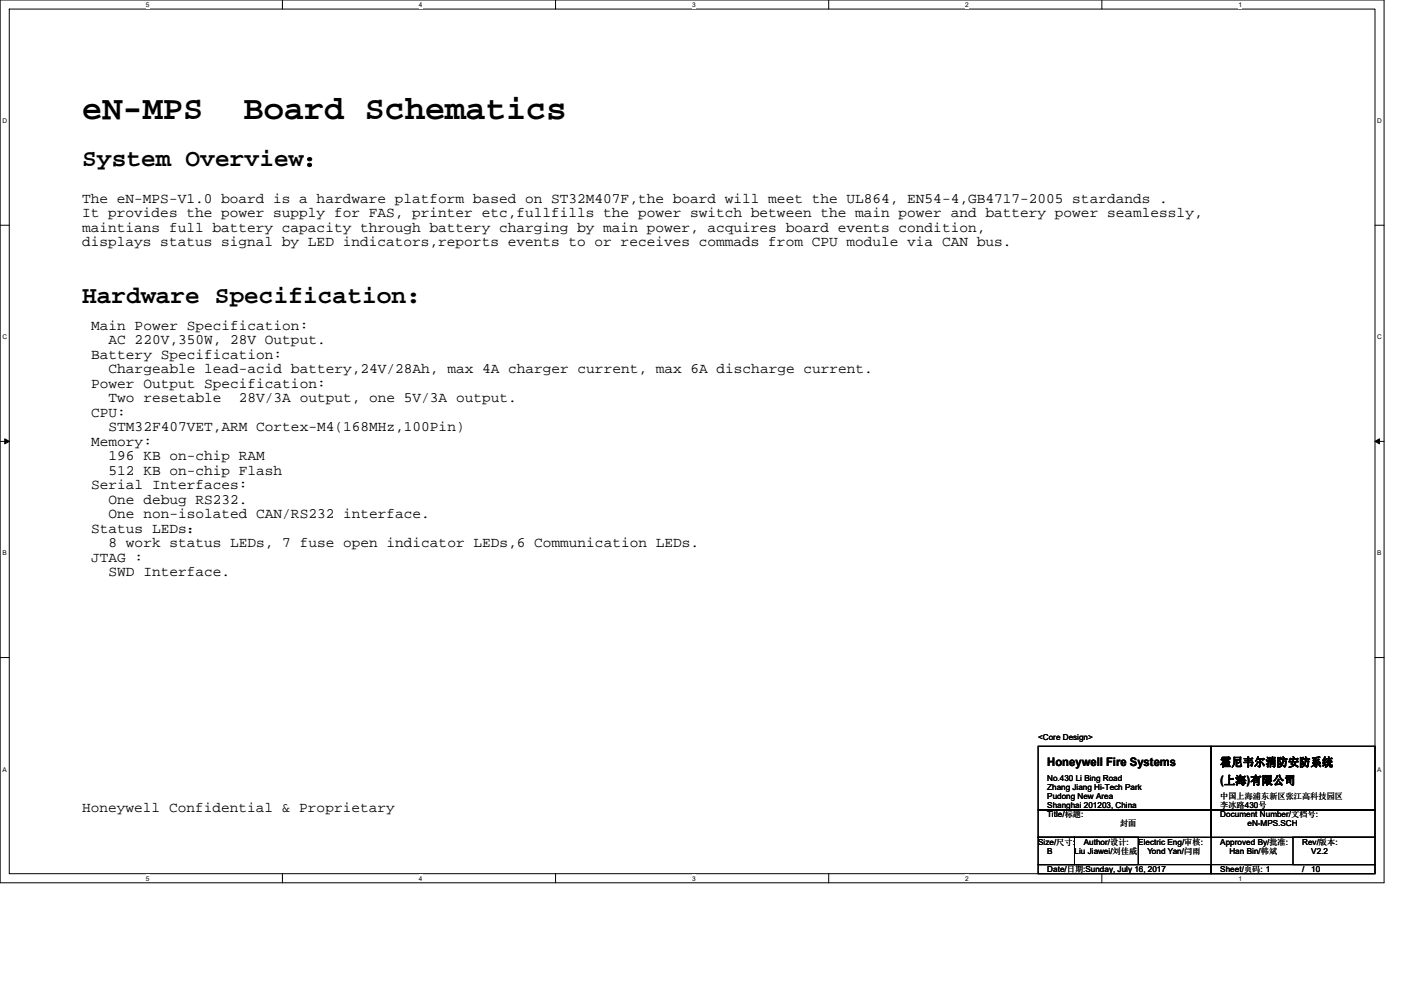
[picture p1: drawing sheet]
<svg xmlns="http://www.w3.org/2000/svg" width="297mm" height="210mm" viewBox="0 0 297 210" stroke-linecap="round" stroke-linejoin="round" font-family="sans-serif">
<defs><g id="words">
<g font-size="7.1">
<text x="17.4" y="25.3">eN-MPS</text>
<text x="51.7" y="25.3">Board Schematics</text>
</g>
<g font-size="5.2">
<text x="17.4" y="35.3">System Overview：</text>
<text x="17.4" y="64.2">Hardware Specification:</text>
</g>
<g font-size="3.1">
<text x="17.4" y="43">The eN-MPS-V1.0 board is a hardware platform based on ST32M407F,the board will meet the UL864, EN54-4,GB4717-2005 stardands .</text>
<text x="17.4" y="46">It provides the power supply for FAS, printer etc,fullfills the power switch between the main power and battery power seamlessly,</text>
<text x="17.4" y="49.1">maintians full battery capacity through battery charging by main power, acquires board events condition,</text>
<text x="17.4" y="52.2">displays status signal by LED indicators,reports events to or receives commads from CPU module via CAN bus.</text>
<text x="19.3" y="70">Main Power Specification:</text>
<text x="19.3" y="76.1">Battery Specification:</text>
<text x="23" y="73.1">AC 220V,350W, 28V Output.</text>
<text x="19.3" y="82.3">Power Output Specification:</text>
<text x="23" y="79.2">Chargeable lead-acid battery,24V/28Ah, max 4A charger current, max 6A discharge current.</text>
<text x="19.3" y="88.4">CPU:</text>
<text x="23" y="85.3">Two resetable</text>
<text x="50.6" y="85.3">28V/3A output, one 5V/3A output.</text>
<text x="19.3" y="94.6">Memory:</text>
<text x="23" y="91.5">STM32F407VET,ARM Cortex-M4(168MHz,100Pin)</text>
<text x="23" y="97.6">196 KB on-chip RAM</text>
<text x="23" y="100.7">512 KB on-chip Flash</text>
<text x="19.3" y="103.8">Serial Interfaces:</text>
<text x="23" y="106.8">One debug RS232.</text>
<text x="19.3" y="113">Status LEDs：</text>
<text x="23" y="109.9">One non-isolated CAN/RS232 interface.</text>
<text x="19.3" y="119.1">JTAG :</text>
<text x="23" y="116">8 work status LEDs, 7 fuse open indicator LEDs,6 Communication LEDs.</text>
<text x="23" y="122.2">SWD Interface.</text>
<text x="17.4" y="172.3">Honeywell Confidential &amp; Proprietary</text>
</g>
<g font-size="2.5">
<text x="222" y="162.5">Honeywell Fire Systems</text>
<text x="258.7" y="162.5">霍尼韦尔消防安防系统</text>
<text x="258.7" y="166.4">(上海)有限公司</text>
</g>
<g font-size="1.7">
<text x="220.1" y="156.9">&lt;Core Design&gt;</text>
<text x="222" y="165.6">No.430 Li Bing Road</text>
<text x="222" y="167.6">Zhang Jiang Hi-Tech Park</text>
<text x="222" y="173.4">Title/标题:</text>
<text x="222" y="169.5">Pudong New Area</text>
<text x="222" y="171.4">Shanghai 201203, China</text>
<text x="258.7" y="173.4">Document Number/文档号:</text>
<text x="258.7" y="171.4">李冰路430号</text>
<text x="258.7" y="169.5">中国上海浦东新区张江高科技园区</text>
<text x="220.1" y="179.1">Size/尺寸:</text>
<text x="229.8" y="179.1">Author/设计:</text>
<text x="237.5" y="175.3">封面</text>
<text x="241.3" y="179.1">Electric Eng/审核:</text>
<text x="258.7" y="179.1">Approved By/批准:</text>
<text x="264.5" y="175.3">eN-MPS.SCH</text>
<text x="276.1" y="179.1">Rev/版本:</text>
<text x="222" y="184.9">Date/日期:Sunday, July 16, 2017</text>
<text x="222" y="181.1">B</text>
<text x="227.8" y="181.1">Liu Jiawei/刘佳威</text>
<text x="243.3" y="181.1">Yond Yan/闫雨</text>
<text x="258.7" y="184.9">Sheet/页码: 1</text>
<text x="260.6" y="181.1">Han Bin/韩斌</text>
<text x="276.1" y="184.9">/</text>
<text x="278" y="184.9">10</text>
<text x="278" y="181.1">V2.2</text>
</g>
<g font-size="1.4">
<text x="30.9" y="1.5">5</text>
<text x="88.8" y="1.5">4</text>
<text x="146.7" y="1.5">3</text>
<text x="204.7" y="1.5">2</text>
<text x="262.6" y="1.5">1</text>
<text x=".5" y="26.1">D</text>
<text x="292" y="26.1">D</text>
<text x=".5" y="71.9">C</text>
<text x="292" y="71.9">C</text>
<text x=".5" y="117.8">B</text>
<text x="292" y="117.8">B</text>
<text x=".5" y="163.6">A</text>
<text x="292" y="163.6">A</text>
<text x="30.9" y="186.8">5</text>
<text x="88.8" y="186.8">4</text>
<text x="146.7" y="186.8">3</text>
<text x="204.7" y="186.8">2</text>
<text x="262.6" y="186.8">1</text>
</g>
</g></defs>
<path d="M0 0h293.5v187.2h-293.5zM2 1.9h289.5v183.4h-289.5z" fill="none" stroke="#000" stroke-width=".21"/>
<g fill="#fff">
<path d="M30.9 .2h.8v1.6h-.8z"/>
<path d="M30.9 185.5h.8v1.6h-.8z"/>
</g>
<path d="M59.9 0v1.9M59.9 185.3v1.9" fill="none" stroke="#000" stroke-width=".21"/>
<g fill="#fff">
<path d="M88.8 .2h.8v1.6h-.8z"/>
<path d="M88.8 185.5h.8v1.6h-.8z"/>
</g>
<path d="M117.8 0v1.9M117.8 185.3v1.9" fill="none" stroke="#000" stroke-width=".21"/>
<g fill="#fff">
<path d="M146.7 .2h.8v1.6h-.8z"/>
<path d="M146.7 185.5h.8v1.6h-.8z"/>
</g>
<path d="M175.7 0v1.9M175.7 185.3v1.9" fill="none" stroke="#000" stroke-width=".21"/>
<g fill="#fff">
<path d="M204.7 .2h.7v1.6h-.7z"/>
<path d="M204.7 185.5h.7v1.6h-.7z"/>
</g>
<path d="M233.6 0v1.9M233.6 185.3v1.9" fill="none" stroke="#000" stroke-width=".21"/>
<g fill="#fff">
<path d="M262.6 .2h.7v1.6h-.7z"/>
<path d="M262.6 185.5h.7v1.6h-.7z"/>
<path d="M.5 24.8h1v1.6h-1z"/>
<path d="M292 24.8h1v1.6h-1z"/>
<path d="M.5 70.7h1v1.5h-1z"/>
<path d="M292 70.7h1v1.5h-1z"/>
</g>
<path d="M0 47.8h2M291.5 47.8h2" fill="none" stroke="#000" stroke-width=".21"/>
<g fill="#fff">
<path d="M.5 116.5h.9v1.6h-.9z"/>
<path d="M292 116.5h.9v1.6h-.9z"/>
</g>
<path d="M0 93.6h2M291.5 93.6h2" fill="none" stroke="#000" stroke-width=".21"/>
<path d="M1 93.1l1 .5-1 .5zM291.5 93.6l1-.5v1z" fill="#000" stroke="#000" stroke-width=".21"/>
<g fill="#fff">
<path d="M.5 162.4h.9v1.5h-.9z"/>
<path d="M292 162.4h.9v1.5h-.9z"/>
</g>
<path d="M0 139.5h2M291.5 139.5h2M220.1 158.3h36.7v13.5h-36.7zM256.8 158.3h34.7v13.5h-34.7zM220.1 177.6h7.7v5.8h-7.7zM220.1 171.8h36.7v5.8h-36.7zM227.8 177.6h13.5v5.8h-13.5zM256.8 171.8h34.7v5.8h-34.7zM256.8 177.6v5.8M274.1 177.6h17.4v5.8h-17.4zM220.1 183.4h36.7v1.9h-36.7zM256.8 183.4h34.7v1.9h-34.7z" fill="none" stroke="#000" stroke-width=".21"/>
<use href="#words"/>
</svg>
